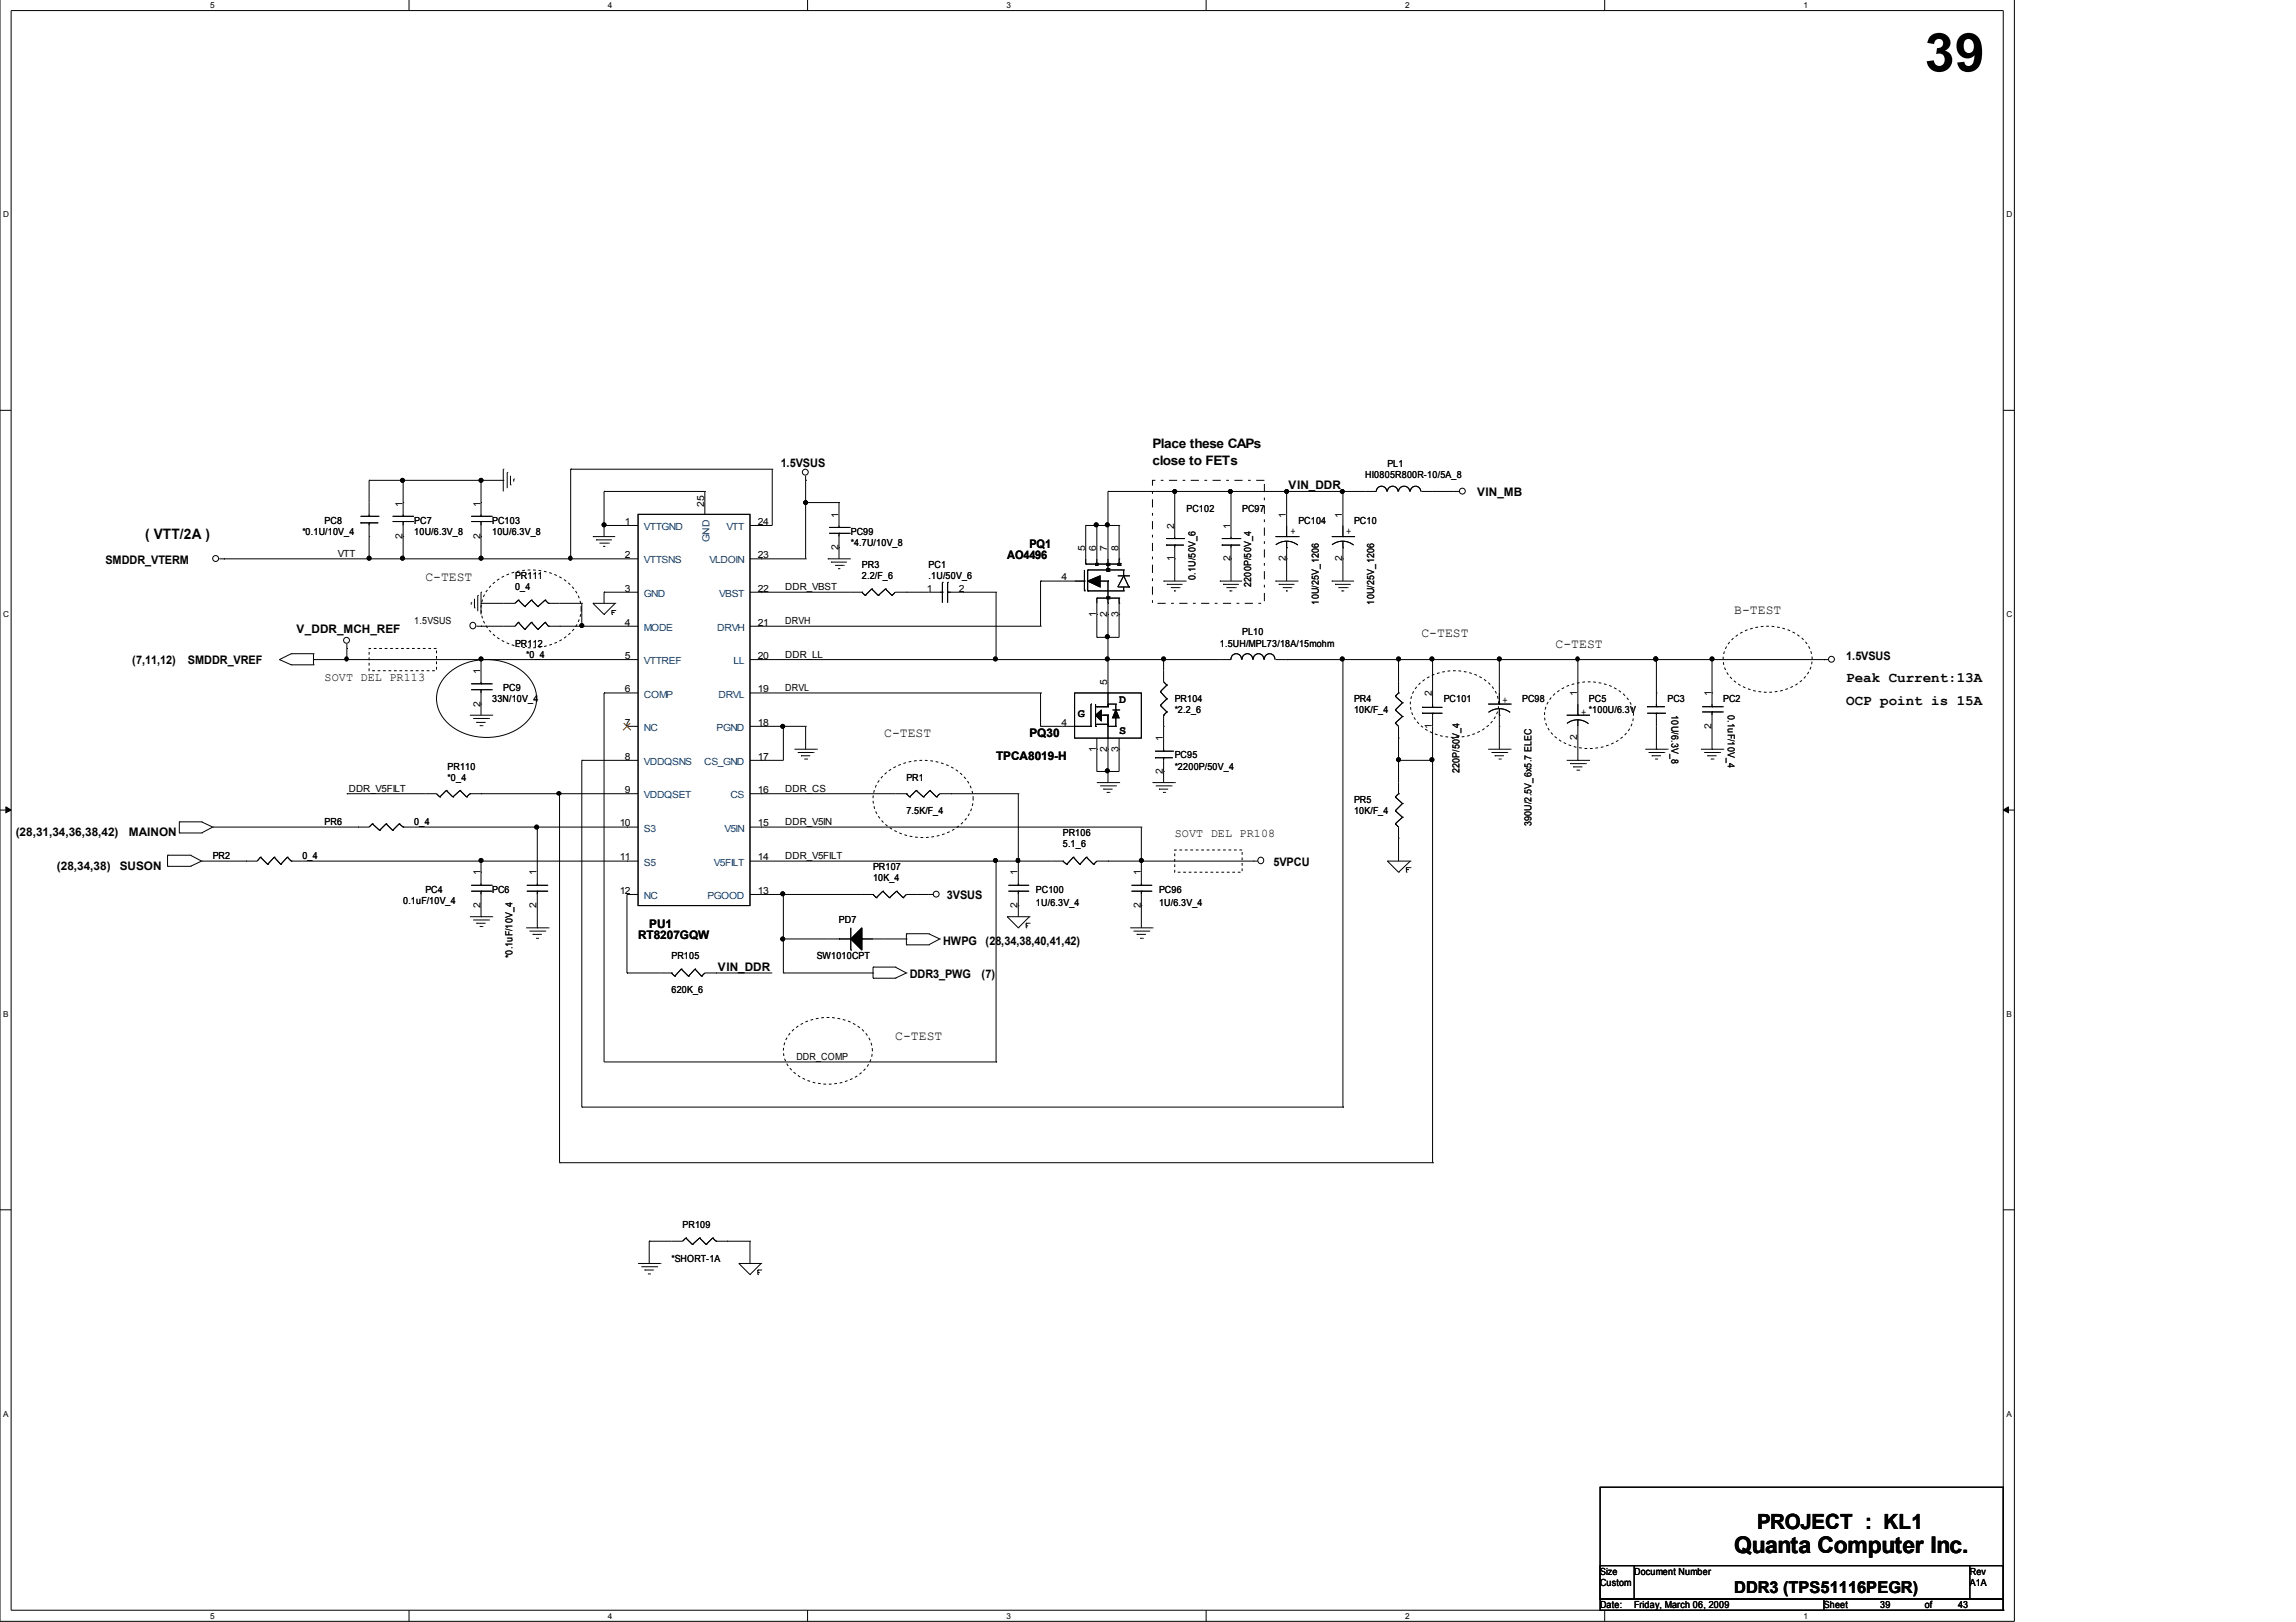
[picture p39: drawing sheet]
<svg xmlns="http://www.w3.org/2000/svg" width="297mm" height="210mm" viewBox="0 0 297 210" stroke-linecap="round" stroke-linejoin="round" font-family="sans-serif">
<defs><g id="words">
<text font-size="6.9" x="249" y="9.2">39</text>
<text font-size="3" x="224.4" y="201">Quanta Computer Inc.</text>
<text font-size="2.7" x="227.3" y="197.9">PROJECT : KL1</text>
<text font-size="2.1" x="224.4" y="206.1">DDR3 (TPS51116PEGR)</text>
<g font-size="1.9">
<text x="18.8" y="69.8">( VTT/2A )</text>
<text x="238.8" y="88.3">Peak Current:13A</text>
<text x="238.8" y="91.2">OCP point is 15A</text>
</g>
<g font-size="1.7">
<text x="149.1" y="58">Place these CAPs</text>
<text x="149.1" y="60.1">close to FETs</text>
<text x="55" y="75.2">C-TEST</text>
<text x="183.9" y="82.5">C-TEST</text>
<text x="201.3" y="83.9">C-TEST</text>
<text x="224.4" y="79.5">B-TEST</text>
<text x="114.4" y="95.4">C-TEST</text>
<text x="115.8" y="134.5">C-TEST</text>
</g>
<g font-size="1.5">
<text x="101" y="60.5">1.5VSUS</text>
<text x="166.7" y="63.3">VIN_DDR</text>
<text x="191.1" y="64.2">VIN_MB</text>
<text x="133.2" y="70.9">PQ1</text>
<text x="13.6" y="73">SMDDR_VTERM</text>
<text x="130.3" y="72.3">AO4496</text>
<text x="38.4" y="81.9">V_DDR_MCH_REF</text>
<text x="17.1" y="86">(7,11,12)</text>
<text x="24.3" y="86">SMDDR_VREF</text>
<text x="42" y="88.1">SOVT DEL PR113</text>
<text x="238.8" y="85.4">1.5VSUS</text>
<text x="133.2" y="95.4">PQ30</text>
<text x="139.4" y="92.8">G</text>
<text x="144.8" y="91">D</text>
<text x="144.8" y="94.9">S</text>
<text x="128.9" y="98.4">TPCA8019-H</text>
<text x="2" y="108.2">(28,31,34,36,38,42)</text>
<text x="7.4" y="112.5">(28,34,38)</text>
<text x="15.5" y="112.5">SUSON</text>
<text x="16.7" y="108.2">MAINON</text>
<text x="152" y="108.3">SOVT DEL PR108</text>
<text x="164.8" y="112.1">5VPCU</text>
<text x="122.5" y="116.3">3VSUS</text>
<text x="82.5" y="121.5">RT8207GQW</text>
<text x="84" y="120.1">PU1</text>
<text x="92.9" y="125.7">VIN_DDR</text>
<text x="122" y="122.3">HWPG</text>
<text x="127.5" y="122.3">(28,34,38,40,41,42)</text>
<text x="117.7" y="126.6">DDR3_PWG</text>
<text x="127" y="126.6">(7)</text>
</g>
<g font-size="1.3">
<text x="52.1" y="65.5" transform="rotate(-90 52.1 65.5)">1</text>
<text x="62.1" y="65.5" transform="rotate(-90 62.1 65.5)">1</text>
<text x="91.1" y="65.5" transform="rotate(-90 91.1 65.5)">25</text>
<text x="176.6" y="61.9">HI0805R800R-10/5A_8</text>
<text x="179.5" y="60.5">PL1</text>
<text x="39.1" y="69.2">*0.1U/10V_4</text>
<text x="42" y="67.7">PC8</text>
<text x="52.1" y="69.8" transform="rotate(-90 52.1 69.8)">2</text>
<text x="53.6" y="67.7">PC7</text>
<text x="53.6" y="69.2">10U/6.3V_8</text>
<text x="62.1" y="69.8" transform="rotate(-90 62.1 69.8)">2</text>
<text x="63.7" y="67.7">PC103</text>
<text x="63.7" y="69.2">10U/6.3V_8</text>
<text x="80.9" y="67.9">1</text>
<text x="98" y="67.9">24</text>
<text x="108.5" y="71.2" transform="rotate(-90 108.5 71.2)">2</text>
<text x="108.5" y="67" transform="rotate(-90 108.5 67)">1</text>
<text x="110.1" y="69.2">PC99</text>
<text x="110.1" y="70.6">*4.7U/10V_8</text>
<text x="140.4" y="71.3" transform="rotate(-90 140.4 71.3)">5</text>
<text x="141.8" y="71.3" transform="rotate(-90 141.8 71.3)">6</text>
<text x="143.3" y="71.3" transform="rotate(-90 143.3 71.3)">7</text>
<text x="144.7" y="71.3" transform="rotate(-90 144.7 71.3)">8</text>
<text x="151.9" y="68.4" transform="rotate(-90 151.9 68.4)">2</text>
<text x="153.5" y="66.2">PC102</text>
<text x="159.2" y="68.4" transform="rotate(-90 159.2 68.4)">1</text>
<text x="160.7" y="66.2">PC97</text>
<text x="166.4" y="67" transform="rotate(-90 166.4 67)">1</text>
<text x="167" y="69.1">+</text>
<text x="168" y="67.7">PC104</text>
<text x="173.7" y="67" transform="rotate(-90 173.7 67)">1</text>
<text x="174.2" y="69.1">+</text>
<text x="175.2" y="67.7">PC10</text>
<text x="43.7" y="72.1">VTT</text>
<text x="66.6" y="74.9">PR111</text>
<text x="66.6" y="76.4">0_4</text>
<text x="80.9" y="72.2">2</text>
<text x="80.9" y="76.6">3</text>
<text x="98" y="76.6">22</text>
<text x="98" y="72.2">23</text>
<text x="101.6" y="76.4">DDR_VBST</text>
<text x="111.5" y="73.5">PR3</text>
<text x="111.5" y="74.9">2.2/F_6</text>
<text x="119.9" y="76.6">1</text>
<text x="120.1" y="73.5">PC1</text>
<text x="120.1" y="74.9">.1U/50V_6</text>
<text x="124" y="76.6">2</text>
<text x="137.3" y="75.1">4</text>
<text x="151.9" y="72.7" transform="rotate(-90 151.9 72.7)">1</text>
<text x="154.7" y="75" transform="rotate(-90 154.7 75)">0.1U/50V_6</text>
<text x="159.2" y="72.7" transform="rotate(-90 159.2 72.7)">2</text>
<text x="161.9" y="76" transform="rotate(-90 161.9 76)">2200P/50V_4</text>
<text x="166.4" y="72.7" transform="rotate(-90 166.4 72.7)">2</text>
<text x="173.7" y="72.7" transform="rotate(-90 173.7 72.7)">2</text>
<text x="53.6" y="80.7">1.5VSUS</text>
<text x="66.6" y="83.7">PR112</text>
<text x="80.9" y="81">4</text>
<text x="98" y="81">21</text>
<text x="101.6" y="80.8">DRVH</text>
<text x="141.8" y="79.9" transform="rotate(-90 141.8 79.9)">1</text>
<text x="143.3" y="79.9" transform="rotate(-90 143.3 79.9)">2</text>
<text x="144.7" y="79.9" transform="rotate(-90 144.7 79.9)">3</text>
<text x="157.8" y="83.7">1.5UH/MPL73/18A/15mohm</text>
<text x="160.7" y="82.2">PL10</text>
<text x="170.6" y="78.2" transform="rotate(-90 170.6 78.2)">10U/25V_1206</text>
<text x="177.8" y="78.2" transform="rotate(-90 177.8 78.2)">10U/25V_1206</text>
<text x="62.1" y="87.2" transform="rotate(-90 62.1 87.2)">1</text>
<text x="65.1" y="89.4">PC9</text>
<text x="68.1" y="85.1">*0_4</text>
<text x="80.9" y="89.6">6</text>
<text x="80.9" y="85.3">5</text>
<text x="98" y="89.6">19</text>
<text x="98" y="85.3">20</text>
<text x="101.6" y="85.1">DDR_LL</text>
<text x="101.6" y="89.4">DRVL</text>
<text x="143.3" y="88.7" transform="rotate(-90 143.3 88.7)">5</text>
<text x="62.1" y="91.5" transform="rotate(-90 62.1 91.5)">2</text>
<text x="63.7" y="90.9">33N/10V_4</text>
<text x="80.9" y="93.9">7</text>
<text x="98" y="93.9">18</text>
<text x="137.3" y="93.9">4</text>
<text x="150.5" y="95.9" transform="rotate(-90 150.5 95.9)">1</text>
<text x="152" y="90.9">PR104</text>
<text x="152" y="92.3">*2.2_6</text>
<text x="175.2" y="90.9">PR4</text>
<text x="175.2" y="92.3">10K/F_4</text>
<text x="185.3" y="94.3" transform="rotate(-90 185.3 94.3)">1</text>
<text x="185.3" y="90.1" transform="rotate(-90 185.3 90.1)">2</text>
<text x="186.8" y="90.9">PC101</text>
<text x="194.4" y="90.9">+</text>
<text x="196.9" y="90.9">PC98</text>
<text x="204" y="95.8" transform="rotate(-90 204 95.8)">2</text>
<text x="204" y="90.1" transform="rotate(-90 204 90.1)">1</text>
<text x="204.6" y="92.6">+ *100U/6.3V</text>
<text x="205.6" y="90.9">PC5</text>
<text x="215.7" y="90.9">PC3</text>
<text x="216.2" y="92.6" transform="rotate(90 216.2 92.6)">10U/6.3V_8</text>
<text x="221.4" y="94.3" transform="rotate(-90 221.4 94.3)">2</text>
<text x="221.4" y="90.1" transform="rotate(-90 221.4 90.1)">1</text>
<text x="222.9" y="90.9">PC2</text>
<text x="223.5" y="92.6" transform="rotate(90 223.5 92.6)">0.1uF/10V_4</text>
<text x="57.9" y="99.6">PR110</text>
<text x="57.9" y="101">*0_4</text>
<text x="80.9" y="98.3">8</text>
<text x="98" y="98.3">17</text>
<text x="117.3" y="101">PR1</text>
<text x="141.8" y="97.3" transform="rotate(-90 141.8 97.3)">1</text>
<text x="143.3" y="97.3" transform="rotate(-90 143.3 97.3)">2</text>
<text x="144.7" y="97.3" transform="rotate(-90 144.7 97.3)">3</text>
<text x="150.5" y="100.2" transform="rotate(-90 150.5 100.2)">2</text>
<text x="152" y="98.1">PC95</text>
<text x="152" y="99.6">*2200P/50V_4</text>
<text x="188.8" y="100.1" transform="rotate(-90 188.8 100.1)">220P/50V_4</text>
<text x="42" y="106.8">PR6</text>
<text x="45.1" y="102.5">DDR_V5FILT</text>
<text x="53.6" y="106.8">0_4</text>
<text x="80.2" y="106.9">10</text>
<text x="80.9" y="102.6">9</text>
<text x="98" y="106.9">15</text>
<text x="98" y="102.6">16</text>
<text x="101.6" y="106.8">DDR_V5IN</text>
<text x="101.6" y="102.5">DDR_CS</text>
<text x="117.3" y="105.3">7.5K/F_4</text>
<text x="175.2" y="103.9">PR5</text>
<text x="175.2" y="105.3">10K/F_4</text>
<text x="198.1" y="106.9" transform="rotate(-90 198.1 106.9)">390U/2.5V_6x5.7 ELEC</text>
<text x="27.5" y="111.2">PR2</text>
<text x="39.1" y="111.2">0_4</text>
<text x="62.1" y="113.3" transform="rotate(-90 62.1 113.3)">1</text>
<text x="69.4" y="113.3" transform="rotate(-90 69.4 113.3)">1</text>
<text x="80.2" y="111.4">11</text>
<text x="98" y="111.4">14</text>
<text x="101.6" y="111.2">DDR_V5FILT</text>
<text x="112.9" y="112.6">PR107</text>
<text x="131.7" y="113.3" transform="rotate(-90 131.7 113.3)">1</text>
<text x="137.5" y="108.2">PR106</text>
<text x="137.5" y="109.7">5.1_6</text>
<text x="147.6" y="113.3" transform="rotate(-90 147.6 113.3)">1</text>
<text x="52.2" y="116.9">0.1uF/10V_4</text>
<text x="55" y="115.5">PC4</text>
<text x="62.1" y="117.5" transform="rotate(-90 62.1 117.5)">2</text>
<text x="63.7" y="115.5">PC6</text>
<text x="69.4" y="117.5" transform="rotate(-90 69.4 117.5)">2</text>
<text x="80.2" y="115.7">12</text>
<text x="98" y="115.7">13</text>
<text x="108.5" y="119.4">PD7</text>
<text x="112.9" y="114.1">10K_4</text>
<text x="131.7" y="117.5" transform="rotate(-90 131.7 117.5)">2</text>
<text x="134" y="115.5">PC100</text>
<text x="134" y="117.2">1U/6.3V_4</text>
<text x="147.6" y="117.5" transform="rotate(-90 147.6 117.5)">2</text>
<text x="149.9" y="115.5">PC96</text>
<text x="149.9" y="117.2">1U/6.3V_4</text>
<text x="66.3" y="124" transform="rotate(-90 66.3 124)">*0.1uF/10V_4</text>
<text x="86.9" y="124.1">PR105</text>
<text x="105.7" y="124.1">SW1010CPT</text>
<text x="86.9" y="128.5">620K_6</text>
<text x="103" y="137.2">DDR_COMP</text>
<text x="88.3" y="158.9">PR109</text>
<text x="86.9" y="163.3">*SHORT-1A</text>
<text x="207" y="203.8">Size</text>
<text x="211.4" y="203.8">Document Number</text>
<text x="254.8" y="203.8">Rev</text>
<text x="207" y="208.1">Date:</text>
<text x="207" y="205.2">Custom</text>
<text x="211.4" y="208.1">Friday, March 06, 2009</text>
<text x="236" y="208.1">Sheet</text>
<text x="243.2" y="208.1">39</text>
<text x="249" y="208.1">of</text>
<text x="253.3" y="208.1">43</text>
<text x="254.8" y="205.2">A1A</text>
</g>
<g font-size="1.3" fill="#004080">
<text x="83.3" y="68.6">VTTGND</text>
<text x="91.8" y="70.2" transform="rotate(-90 91.8 70.2)">GND</text>
<text x="94" y="68.6">VTT</text>
<text x="83.3" y="72.9">VTTSNS</text>
<text x="83.3" y="77.2">GND</text>
<text x="91.8" y="72.9">VLDOIN</text>
<text x="93" y="77.2">VBST</text>
<text x="83.3" y="81.6">MODE</text>
<text x="92.8" y="81.6">DRVH</text>
<text x="83.3" y="86">VTTREF</text>
<text x="94.9" y="86">LL</text>
<text x="83.3" y="90.3">COMP</text>
<text x="83.3" y="94.6">NC</text>
<text x="92.7" y="94.6">PGND</text>
<text x="93" y="90.3">DRVL</text>
<text x="83.3" y="99">VDDQSNS</text>
<text x="91.1" y="99">CS_GND</text>
<text x="83.3" y="107.6">S3</text>
<text x="83.3" y="103.3">VDDQSET</text>
<text x="93.7" y="107.6">V5IN</text>
<text x="94.5" y="103.3">CS</text>
<text x="83.3" y="112">S5</text>
<text x="92.4" y="112">V5FILT</text>
<text x="83.3" y="116.3">NC</text>
<text x="91.5" y="116.3">PGOOD</text>
</g>
<g font-size="1.1">
<text x="27.2" y="1">5</text>
<text x="78.7" y="1">4</text>
<text x="130.2" y="1">3</text>
<text x="181.8" y="1">2</text>
<text x="233.3" y="1">1</text>
<text x=".4" y="28.1">D</text>
<text x="259.6" y="28.1">D</text>
<text x=".4" y="79.9">C</text>
<text x="259.6" y="79.9">C</text>
<text x=".4" y="131.6">B</text>
<text x="259.6" y="131.6">B</text>
<text x=".4" y="183.3">A</text>
<text x="259.6" y="183.3">A</text>
<text x="27.2" y="209.5">5</text>
<text x="78.7" y="209.5">4</text>
<text x="130.2" y="209.5">3</text>
<text x="181.8" y="209.5">2</text>
<text x="233.3" y="209.5">1</text>
</g>
</g></defs>
<path d="M0 -.1v209.9h260.6v-209.9M1.4 1.4h257.8v207h-257.8z" fill="none" stroke="#000" stroke-width=".13"/>
<g fill="#fff">
<path d="M27.2 .1h.4v1.1h-.4z"/>
<path d="M27.2 208.5h.4v1.1h-.4z"/>
</g>
<path d="M52.9 -.1v1.5M52.9 208.4v1.4" fill="none" stroke="#000" stroke-width=".13"/>
<g fill="#fff">
<path d="M78.7 .1h.4v1.1h-.4z"/>
<path d="M78.7 208.5h.4v1.1h-.4z"/>
</g>
<path d="M104.5 -.1v1.5M104.5 208.4v1.4" fill="none" stroke="#000" stroke-width=".13"/>
<g fill="#fff">
<path d="M130.2 .1h.4v1.1h-.4z"/>
<path d="M130.2 208.5h.4v1.1h-.4z"/>
</g>
<path d="M156 -.1v1.5M156 208.4v1.4" fill="none" stroke="#000" stroke-width=".13"/>
<g fill="#fff">
<path d="M181.8 .1h.4v1.1h-.4z"/>
<path d="M181.8 208.5h.4v1.1h-.4z"/>
</g>
<path d="M207.6 -.1v1.5M207.6 208.4v1.4" fill="none" stroke="#000" stroke-width=".13"/>
<g fill="#fff">
<path d="M233.3 .1h.5v1.1h-.5z"/>
<path d="M233.3 208.5h.5v1.1h-.5z"/>
<path d="M.4 27.2h.5v1.1h-.5z"/>
<path d="M259.6 27.2h.5v1.1h-.5z"/>
<path d="M.4 78.9h.5v1.1h-.5z"/>
<path d="M259.6 78.9h.5v1.1h-.5z"/>
</g>
<path d="M0 53.1h1.4M259.2 53.1h1.4" fill="none" stroke="#000" stroke-width=".13"/>
<g fill="#fff">
<path d="M.4 130.7h.5v1.1h-.5z"/>
<path d="M259.6 130.7h.5v1.1h-.5z"/>
</g>
<path d="M0 104.8h1.4M259.2 104.8h1.4" fill="none" stroke="#000" stroke-width=".13"/>
<path d="M.8 104.4l.6 .4-.6 .4zM259.2 104.8l.6-.4v.8z" fill="#000" stroke="#000" stroke-width=".13"/>
<g fill="#fff">
<path d="M.4 182.4h.6v1.1h-.6z"/>
<path d="M259.6 182.4h.6v1.1h-.6z"/>
</g>
<g fill="none" stroke="#000" stroke-width=".13">
<path d="M28.4 72.3h54.1M29 72.3h.1M46.7 67.7h.1M46.7 66.8h2.2M46.7 67.7h2.2M47.8 69.4h.1M47.8 72.3h.1M47.8 62.2h.1M47.8 66.8h.1M47.8 67.7h.1M47.8 62.2v4.6M47.8 67.7v4.6"/>
<path d="M47.8 62.2h17.3M48.9 66.8h.1M50.8 67.5h2.6M50.8 66.8h2.6M52.2 69.4h.1M52.2 72.3h.1M52.2 62.2h.1M52.2 65h.1M52.2 66.8h.1M52.2 67.5h.1M52.2 62.2v4.6M52.2 67.5v4.8"/>
<path d="M53.4 67.5h.1M53.4 66.8h.1M61 78h.1M61 78v.2M61 67.5h2.6M61 66.8h2.6M61.4 78.7h.1M61.4 77.5v1.2M61.8 77.1h.1M61.8 77.1v2M62.2 72.3h.1M62.2 69.4h.1"/>
<path d="M62.2 62.2h.1M62.2 65h.1M62.2 78.1h.1M62.2 76.6h.1M62.2 66.8h.1M62.2 67.5h.1M62.2 62.2v4.6M62.2 67.5v4.8M62.2 76.6v2.9M63.6 67.5h.1M63.6 66.8h.1M65.1 62.2h.1"/>
<path d="M65.1 60.7h.1M65.1 60.7v2.9M65.6 61.1h.1M65.6 61.1v2.1M66 62.8h.1M66 61.6v1.2M66.5 62h.1M66.5 62v.3M67.1 77.7h.1M67.1 77.7l-.5 .4h-4.4M67.1 77.7l.8 .8M67.9 78.5h.1"/>
<path d="M68.7 77.7h.1M68.7 77.7l-.8 .8M68.7 77.7l.9 .8M69.6 78.5h.1M70.5 77.7h.1M70.5 77.7l-.9 .8M70.5 77.7l.5 .4M71 78.1h.1M71 78.1h4.3M73.8 72.3h.1M73.8 60.7h.1M73.8 60.7h26.1"/>
<path d="M73.8 60.7v11.6M75.3 78.1h.1M75.3 78.1v2.9M76.7 69.4h.1M76.7 78.1h.1M76.7 78.1h2.9M76.7 69.4h2.9M76.7 78.1l1.4 1.4M77.1 69.9h.1M77.1 69.9h2.1M77.6 70.3h1.1M78.1 70.7h.1"/>
<path d="M78.1 70.7h.2M78.1 68h.1M78.1 76.6h.1M78.1 63.6h.1M78.1 79.5h.1M78.1 63.6h13.1M78.1 76.6h4.4M78.1 68h4.4M78.1 63.6v5.8M78.1 76.6v1.5M78.7 70.3h.1M79.2 79h.1"/>
<path d="M79.2 79.5h.1M79.2 79.3h.1M79.2 79h.4M79.2 79v.5M79.2 79.3h.3M79.6 78.1h.1M79.6 79h.1M79.6 78.1l-1.5 1.4M82.5 66.6h14.5v50.6h-14.5zM91.2 63.6h.1M91.2 63.6v3M97 76.6h14.5"/>
<path d="M97 72.3h7.2M98.5 72.3h.1M98.5 76.6h.1M98.5 68h.1M99.9 60.7h.1M99.9 60.7v7.3h-2.9M104.2 72.3h.1M104.2 62.2h.1M104.2 65h.1M104.2 61.6v10.7M104.2 65h4.3M107.1 72.3h.1"/>
<path d="M107.1 72.3h3M107.3 69h2.6M107.3 68.3h2.6M107.5 72.7h.1M107.5 72.7h2.1M108 73.2h1.1M108.5 73.6h.1M108.5 73.6h.2M108.5 65h.1M108.5 70.9h.1M108.5 68.3h.1M108.5 69h.1"/>
<path d="M108.5 65v3.3M108.5 69v3.3M109.1 73.2h.1M109.9 69h.1M109.9 68.3h.1M111.5 76.6h.1M111.5 76.6l.4 .5M111.9 77.1h.1M112.8 76.2h.1M112.8 76.2l.8 .9M112.8 76.2l-.9 .9M113.6 77.1h.1"/>
<path d="M114.6 76.2h.1M114.6 76.2l.8 .9M114.6 76.2l-1 .9M115.4 77.1h.1M117.3 76.6h.1M121.9 76.6h.1M121.9 75.4h.1M121.9 76.6h-6.1l-.4 .5M121.9 75.4v2.6M122.6 75.4h.1M122.6 76.6h.1M122.6 76.6h6.3"/>
<path d="M122.6 75.4v2.6M124.5 76.6h.1M128.9 76.6h.1M128.9 76.6v8.8M134.6 75.2h.1M134.6 75.2h5.7M134.6 75.2v5.8M140.3 75.2h.1M140.3 76.4h.1M140.3 76.5h.1M140.3 73.8v2.7M140.5 68h.1"/>
<path d="M140.5 73h.1M140.5 68h4.3M140.5 68v5M140.5 73h4.3M140.7 73.8h.1M140.7 76.5h.1M140.7 76.5h4.7M140.7 73.8v2.7M140.7 73.8h4.7M141.7 72.9h.1M141.7 73.2h.1M141.7 73.2h.3"/>
<path d="M141.7 72.9h.3M141.7 72.9v.3M141.9 79.5h.1M141.9 68h.1M141.9 73h.1M141.9 77.4h.1M141.9 68v5M141.9 77.4v5.1M141.9 77.4h2.9M142 73h.1M142 72.9h.1M142 73.2h.1"/>
<path d="M142 72.9v.3M142.3 75.2h1M143.2 72.9h.1M143.2 73.2h.1M143.2 73.6h.1M143.2 73.9h.1M143.2 77.2h.1M143.2 77.5h.1M143.2 73.2h.3M143.2 73.6h.3M143.2 72.9h.3M143.2 72.9v.3"/>
<path d="M143.2 73.6v.3M143.2 77.2v.3M143.2 73.9h.3M143.2 77.2h.3M143.2 77.5h.3M143.3 63.6h.1M143.3 68h.1M143.3 79.5h.1M143.3 73h.1M143.3 73.2h.1M143.3 75.2h.1M143.3 73.8h.1"/>
<path d="M143.3 73.9h.1M143.3 77.2h.1M143.3 77.4h.1M143.3 78.1h.1M143.3 63.6h34.8a.68 .68 0 0 1 .6-.7 .68 .68 0 0 1 .7 .7M143.3 63.6v10.2M143.3 75.2v16.3M143.5 73.2h.1M143.5 72.9h.1M143.5 73.9h.1M143.5 73.6h.1M143.5 77.5h.1"/>
<path d="M143.5 77.2h.1M143.5 72.9v.3M143.5 73.6v.3M143.5 77.2v.3M144.6 73.2h.1M144.6 72.9h.1M144.6 76h.1M144.6 73.2h.3M144.6 72.9h.3M144.6 72.9v.3M144.6 74.5h1.4M144.8 79.5h.1"/>
<path d="M144.8 68h.1M144.8 72.9h.1M144.8 77.4h.1M144.8 78.1h.1M144.8 73h.1M144.8 72.3h.1M144.8 77.4v5.1h-2.9M144.8 68v5M144.8 76h1.2M144.9 72.9h.1M144.9 73h.1M144.9 73.2h.1"/>
<path d="M144.9 72.9v.3M145.4 73.8h.1M145.4 74.5h.1M145.4 76.5h.1M145.4 73.8v.7M145.4 76v.5M145.4 74.5l-.8 1.5M145.4 74.5l.6 1.5M146 74.5h.1M146 76h.1M150.5 75.2h.1M150.5 75.2h3"/>
<path d="M150.9 70.5h.1M150.9 70.5h2.3M150.9 69.7h2.3M151 75.6h.1M151 75.6h2M151.5 76h1.1M151.9 76.5h.1M151.9 76.5h.2M152 72.3h.1M152 63.6h.1M152 70.5h.1M152 69.7h.1"/>
<path d="M152 63.6v6.1M152 70.5v4.7M152.6 76h.1M153.2 69.7h.1M157.8 75.2h.1M157.8 75.2h2.9M158.1 70.5h.1M158.1 70.5h2.3M158.1 69.7h2.3M158.2 75.6h.1M158.2 75.6h2.1M158.7 76h1.2"/>
<path d="M159.1 76.5h.1M159.1 76.5h.3M159.3 63.6h.1M159.3 72.3h.1M159.3 69.7h.1M159.3 70.5h.1M159.3 63.6v6.1M159.3 70.5v4.7M159.9 76h.1M160.4 69.7h.1M165 75.2h.1M165 75.2h3"/>
<path d="M165 69.4h3M165.4 75.6h.1M165.4 75.6h2.1M165.9 76h1.1M166.4 76.5h.1M166.4 76.5h.2M166.5 63.6h.1M166.5 72.3h.1M166.5 70.9h.1M166.5 69.4h.1M166.5 70a2.31 2.31 0 0 1 1.4 .5M166.5 70a2.31 2.31 0 0 0-1.4 .5"/>
<path d="M166.5 63.6v5.8M166.5 70v5.2M167 76h.1M168 69.4h.1M172.3 75.2h.1M172.3 75.2h2.9M172.3 69.4h2.9M172.7 75.6h.1M172.7 75.6h2.1M173.1 76h1.2M173.6 76.5h.1M173.6 76.5h.3"/>
<path d="M173.7 63.6h.1M173.7 72.3h.1M173.7 70.9h.1M173.7 69.4h.1M173.7 70a2.25 2.25 0 0 1 1.4 .5M173.7 70a2.24 2.24 0 0 0-1.4 .5M173.7 63.6v5.8M173.7 70v5.2M174.3 76h.1M175.2 69.4h.1M179.5 63.6a.68 .68 0 0 1 .7-.7 .68 .68 0 0 1 .6 .7M180.9 63.6a.72 .72 0 0 1 .8-.7 .72 .72 0 0 1 .7 .7"/>
<path d="M182.5 63.6a.68 .68 0 0 1 .6-.7 .68 .68 0 0 1 .7 .7M183.9 63.6h4.9M185.3 63.6h.1M188.2 63.6h.1M36.2 85.4h.1M36.2 85.4l1.5 .6M37.7 86h.1M37.7 84.6h.1M37.7 86h2.9M37.7 84.6l-1.5 .8M37.7 84.6h2.9M40.6 85.4h.1"/>
<path d="M40.6 84.6h.1M40.6 86h.1M40.6 85.4h41.9M40.6 84.6v1.4M44.9 83.9h.1M44.9 85.4h.1M44.9 83.3v2.1M57.7 87.4a7.7 7.7 0 0 1 10.5 0 4.2 4.2 0 0 1-.7 6.6 7.7 7.7 0 0 1-9.8-.6 4.2 4.2 0 0 1 0-6zM60.8 92.6h2.9M61 89.3h2.6M61 88.5h2.6M61.2 93h2"/>
<path d="M61.6 93.5h.1M61.6 93.5h1.2M62.1 93.9h.3M62.2 85.4h.1M62.2 91.1h.1M62.2 81h.1M62.2 88.5h.1M62.2 89.3h.1M62.2 85.4v3.1M62.2 89.3v3.3M62.4 93.9h.1M63.2 93h.1"/>
<path d="M63.6 89.3h.1M63.6 88.5h.1M63.7 92.6h.1M67.1 80.5h.1M67.1 80.5l-.5 .5h-5M67.1 80.5l.8 1M67.9 81.5h.1M68.7 80.5h.1M68.7 80.5l-.8 1M68.7 80.5l.9 1M69.6 81.5h.1M70.5 80.5h.1"/>
<path d="M70.5 80.5l-.9 1M70.5 80.5l.5 .5M71 81h.1M71 81h11.5M72.4 81h.1M75.3 98.4h.1M75.3 81h.1M75.3 98.4h7.2M75.3 98.4v44.9M78.1 89.7h.1M78.1 89.7v47.7h50.8M78.1 89.7h4.4"/>
<path d="M81.1 94h1.4M97 94h7.2M97 89.7h37.6M97 81h37.6M98.5 98.4h.1M98.5 94h.1M98.5 85.4h.1M101.3 94h.1M101.3 94v4.4h-4.3M102.8 97h2.9M103.2 97.4h2M103.6 97.8h.1"/>
<path d="M103.6 97.8h1.2M104.1 98.2h.3M104.2 94h.1M104.2 94v3M104.4 98.2h.1M105.2 97.4h.1M105.7 97h.1M128.9 85.4h.1M134.6 81h.1M134.6 89.7h.1M134.6 94h.1M134.6 94h6.5"/>
<path d="M134.6 89.7v4.3M139 89.7h8.7v5.8h-8.7zM141.1 94h.1M141.1 91.1h.1M141.1 91.1v2.9M141.7 94h.1M141.7 91.5h.1M141.7 91.1v2.9M141.7 91.5h1.6M141.7 93.7h1.6M141.9 97h.1M141.9 99.8h.1"/>
<path d="M141.9 82.5h.1M141.9 91.5h.1M141.9 95.5v4.3M142.5 92.6h.8M143.2 93.7h.1M143.3 85.4h.1M143.3 82.5h.1M143.3 97h.1M143.3 99.8h.1M143.3 91.5h.1M143.3 92.6h.1M143.3 94h.1"/>
<path d="M143.3 93.7h.1M143.3 89.7h.1M143.3 95.5h.1M143.3 94h1.1M143.3 92.6v8.7M143.3 91.1h1.1M143.9 91.9h.9M144.4 91.1h.1M144.4 91.9h.1M144.4 94h.1M144.4 91.1v.8M144.4 92.9v1.1"/>
<path d="M144.8 97h.1M144.8 91.9h.1M144.8 95.5v4.3h-2.9M149.4 98.1h.1M149.4 98.1h2.3M149.4 97.2h2.3M150.1 89.5h.1M150.1 91.3h.1M150.1 89.5l.9 .9M150.1 91.3l.9 .8M150.5 85.4h.1M150.5 94h.1"/>
<path d="M150.5 99.8h.1M150.5 97.2h.1M150.5 98.1h.1M150.5 92.6h.1M150.5 85.4v2.8l.5 .5M150.5 92.6v4.6M150.5 98.1v3.2M151 88.7h.1M151 90.4h.1M151 92.1h.1M151 88.7l-.9 .8M151 90.4l-.9 .9"/>
<path d="M151 92.1l-.5 .5M151.7 97.2h.1M160.6 85.3a.68 .68 0 0 0-.7-.7 .68 .68 0 0 0-.6 .8h-62.3M162 85.3a.68 .68 0 0 0-.6-.7 .68 .68 0 0 0-.7 .8M163.5 85.3a.68 .68 0 0 0-.7-.7 .68 .68 0 0 0-.7 .8M164.9 85.3a.68 .68 0 0 0-.7-.7 .68 .68 0 0 0-.6 .8M165 85.4h71.6M166.5 85.4h.1M173.7 85.4h.1M173.7 85.4v57.9M180.5 93.6h.1M180.5 91.9h.1"/>
<path d="M180.5 90.1h.1M180.5 93.6l.4 .4v8.7M180.5 91.9l.9 .8M180.5 90.1l.9 .8M180.9 85.4h.1M180.9 98.4h.1M180.9 95.5h.1M180.9 89.7h.1M180.9 98.4h4.4M180.9 85.4v4.3M180.9 89.7l-.4 .4M181.4 92.7h.1"/>
<path d="M181.4 90.9h.1M181.4 92.7l-.9 .9M181.4 90.9l-.9 1M184 91.5h.1M184 92.3h.1M184 91.5h2.6M184 92.3h2.6M185.3 85.4h.1M185.3 98.4h.1M185.3 92.3h.1M185.3 91.5h.1M185.3 85.4v6.1"/>
<path d="M185.3 92.3v58.2M192.5 97h2.9M192.5 91.1h2.9M193 97.4h2M193.4 97.8h.1M193.4 97.8h1.2M193.9 98.2h.2M194 94h.1M194 85.4h.1M194 92.6h.1M194 91.1h.1M194 91.7a2.29 2.29 0 0 1 1.4 .5"/>
<path d="M194 91.7a2.29 2.29 0 0 0-1.4 .5M194 85.4v5.7M194 91.7v5.3M194.1 98.2h.1M195 97.4h.1M195.4 97h.1M195.4 91.1h.1M202.7 98.4h2.9M202.7 92.6h2.9M203.1 98.8h2M203.5 99.2h.1M203.5 99.2h1.2"/>
<path d="M204 99.7h.3M204.1 85.4h.1M204.1 98.4h.1M204.1 92.6h.1M204.1 93.1a2.24 2.24 0 0 1 1.4 .6M204.1 93.1a2.19 2.19 0 0 0-1.4 .5M204.1 93.1h.1M204.1 85.4v7.2M204.1 93.1v5.3M204.3 99.7h.1M205.1 98.8h.1M205.6 98.4h.1"/>
<path d="M205.6 92.6h.1M212.9 97h2.8M213.1 91.5h.1M213.1 92.3h2.3M213.1 91.5h2.3M213.3 97.4h2M213.7 97.8h.1M213.7 97.8h1.2M214.1 98.2h.3M214.3 89.7h.1M214.3 97h.1M214.3 85.4h.1"/>
<path d="M214.3 92.3h.1M214.3 91.5h.1M214.3 85.4v6.1M214.3 92.3v4.7M214.4 98.2h.1M215.3 97.4h.1M215.4 92.3h.1M215.7 97h.1M220 97h2.9M220.2 91.5h2.6M220.2 92.1h2.6M220.5 97.4h2"/>
<path d="M220.9 97.8h.1M220.9 97.8h1.2M221.3 98.2h.4M221.5 85.4h.1M221.5 89.7h.1M221.5 97h.1M221.5 91.5h.1M221.5 92.1h.1M221.5 85.4v6.1M221.5 92.1v4.9M221.7 98.2h.1M222.5 97.4h.1"/>
<path d="M222.8 92.1h.1M222.8 91.5h.1M222.9 97h.1M236 85.4h.1M21.7 112.1h.1M21.7 110.7h.1M21.7 112.1h2.9M21.7 110.7v1.4M21.7 110.7h2.9M23.2 107.8h.1M23.2 106.4h.1M23.2 107.8h2.9"/>
<path d="M23.2 106.4v1.4M23.2 106.4h2.9M24.6 112.1h.1M24.6 110.7h.1M24.6 110.7l1.5 .7M26.1 111.4h.1M26.1 107.8h.1M26.1 106.4h.1M26.1 111.4l-1.5 .7M26.1 106.4l1.4 .6M27.5 107h.1M27.5 107l-1.4 .8"/>
<path d="M31.8 111.4h.1M33.7 110.9h.1M33.7 110.9l-.4 .5h-7.2M33.7 110.9l.9 1M34.6 111.9h.1M35.5 110.9h.1M35.5 110.9l-.9 1M35.5 110.9l.8 1M36.3 111.9h.1M37.2 110.9h.1M37.2 110.9l-.9 1M37.2 110.9l.5 .5"/>
<path d="M37.7 111.4h.1M37.7 111.4h44.8M44.9 102.7h.1M44.9 102.7h11.6l.4 .4M46.3 107h.1M48.2 106.6h.1M48.2 106.6l-.4 .4h-20.3M48.2 106.6l.9 .9M49.1 107.5h.1M50 106.6h.1M50 106.6l-.9 .9M50 106.6l.8 .9"/>
<path d="M50.8 107.5h.1M51.6 106.6h.1M51.6 106.6l-.8 .9M51.6 106.6l.6 .4M52.2 107h.1M52.2 107h30.3M56.9 103.1h.1M57.7 102.3h.1M57.7 102.3l-.8 .8M57.7 102.3l.9 .8M58.6 103.1h.1M59.5 102.3h.1"/>
<path d="M59.5 102.3l-.9 .8M59.5 102.3l.9 .8M60.4 103.1h.1M60.8 102.7h.1M60.8 102.7h21.7M60.8 118.6h2.9M60.8 102.7l-.4 .4M61 115.3h2.6M61 114.6h2.6M61.2 119.1h2M61.6 119.5h.1M61.6 119.5h1.2"/>
<path d="M62.1 119.9h.3M62.2 112.9h.1M62.2 118.6h.1M62.2 102.7h.1M62.2 111.4h.1M62.2 114.6h.1M62.2 115.3h.1M62.2 111.4v3.2M62.2 115.3v3.3M62.4 119.9h.1M63.2 119.1h.1M63.6 115.3h.1"/>
<path d="M63.6 114.6h.1M63.7 118.6h.1M68.2 115.3h2.6M68.2 114.6h2.6M69.5 107h.1M69.5 114.6h.1M69.5 115.3h.1M69.5 107v7.6M69.5 115.3v4.8M70.8 115.3h.1M70.8 114.6h.1M72.4 102.7h.1"/>
<path d="M72.4 102.7v47.8M81.1 111.4h.1M81.1 107h.1M82.5 115.8h-1.4v10.1M97 102.7h20.3M97 115.8h15.9M97 107h50.7M97 111.4h40.5M98.5 107h.1M98.5 102.7h.1M101.3 115.8h.1M101.3 115.8v10.1"/>
<path d="M111.5 115.8h.1M112.9 115.8h.1M112.9 115.8l.5 .4M113.4 116.2h.1M114.2 115.3h.1M114.2 115.3l.9 .9M114.2 115.3l-.8 .9M115.1 116.2h.1M116 115.3h.1M116 115.3l.8 .9M116 115.3l-.9 .9M116.8 116.2h.1"/>
<path d="M117.3 102.7h.1M117.3 102.7l.4 .4M117.7 103.1h.1M118.5 102.3h.1M118.5 102.3l1 .8M118.5 102.3l-.8 .8M118.7 115.8h.1M119.5 103.1h.1M120.1 115.8h.1M120.3 102.3h.1M120.3 102.3l.9 .8M120.3 102.3l-.8 .8"/>
<path d="M120.7 115.8h-3.4l-.5 .4M121.2 103.1h.1M123 102.7h.1M128.9 111.4h.1M128.9 111.4v26M130.3 118.6h.1M130.3 118.6h2.9M130.3 118.6l1.4 1.5M130.5 115.3h2.5M130.5 114.6h2.5M131.7 111.4h.1M131.7 102.7h.1"/>
<path d="M131.7 117.2h.1M131.7 114.6h.1M131.7 115.3h.1M131.7 102.7v11.9M131.7 115.3v3.3M131.7 102.7h-10.1l-.4 .4M132.8 119.5h.1M132.8 119.8h.1M132.8 119.5h.4M132.8 119.5v.6M132.8 119.8h.2M133 115.3h.1"/>
<path d="M133 114.6h.1M133.2 118.6h.1M133.2 119.5h.1M133.2 118.6l-1.5 1.5M137.5 111.4h.1M137.5 111.4l.5 .5M138 111.9h.1M138.9 110.9h.1M138.9 110.9l.8 1M138.9 110.9l-.9 1M139.7 111.9h.1M140.5 110.9h.1"/>
<path d="M140.5 110.9l1 1M140.5 110.9l-.8 1M141.5 111.9h.1M141.9 101.3h2.9M142.3 101.7h2.1M142.7 102.1h.1M142.7 102.1h1.2M143.2 102.5h.3M143.3 111.4h.1M143.5 102.5h.1M144.4 101.7h.1M144.8 101.3h.1"/>
<path d="M146.4 115.3h2.5M146.4 114.6h2.5M147.7 107h.1M147.7 111.4h.1M147.7 117.2h.1M147.7 114.6h.1M147.7 115.3h.1M147.7 107v7.6M147.7 115.3v4.8M148.9 115.3h.1M148.9 114.6h.1M149.1 101.3h2.9"/>
<path d="M149.5 101.7h2.1M149.9 102.1h.1M149.9 102.1h1.2M150.5 102.5h.2M150.7 102.5h.1M151.6 101.7h.1M152 101.3h.1M162.1 111.4h.1M162.7 111.4h-20.8l-.4 .5M179.5 111.4h.1M179.5 111.4h3M179.5 111.4l1.4 1.5"/>
<path d="M180.5 106.6h.1M180.5 104.9h.1M180.5 103.1h.1M180.5 106.6l.4 .4v4.4M180.5 104.9l.9 .9M180.5 103.1l.9 .9M180.9 108.5h.1M180.9 112.9h.1M180.9 102.7h.1M180.9 102.7l-.4 .4M181.4 105.8h.1M181.4 104h.1"/>
<path d="M181.4 105.8l-.9 .8M181.4 104l-.9 .9M181.9 112.3h.1M181.9 112.9h.1M181.9 112.5h.1M181.9 112.3h.6M181.9 112.3v.6M181.9 112.5h.4M182.5 111.4h.1M182.5 112.3h.1M182.5 111.4l-1.6 1.5M68.1 120.1h2.9"/>
<path d="M68.5 120.5h2M68.9 120.9h.1M68.9 120.9h1.2M69.3 121.4h.3M69.5 120.1h.1M69.6 121.4h.1M70.5 120.5h.1M71 120.1h.1M81.1 125.9h.1M81.1 125.9h5.8M86.9 125.9h.1M86.9 125.9l.4 .4"/>
<path d="M87.3 126.3h.1M88.1 125.4h.1M88.1 125.4l1 .9M88.1 125.4l-.8 .9M89.1 126.3h.1M89.9 125.4h.1M89.9 125.4l.9 .9M89.9 125.4l-.8 .9M90.8 126.3h.1M92.6 125.9h.1M99.9 125.9h-8.7l-.4 .4M101.3 121.5h.1"/>
<path d="M101.3 125.9h.1M101.3 125.9h11.6M101.3 121.5h8.8M108.5 121.5h.1M110.1 123h.1M110.1 120.1v2.9M111.5 121.5h.1M111.5 121.5h5.8M112.9 125.9h.1M112.9 125.2h.1M112.9 126.6h.1M112.9 126.6h2.9"/>
<path d="M112.9 125.2h2.9M112.9 125.2v1.4M115.8 126.6h.1M115.8 125.2h.1M115.8 125.2l1.5 .7M117.3 121.5h.1M117.3 125.9h.1M117.3 120.8h.1M117.3 122.3h.1M117.3 125.9l-1.5 .7M117.3 122.3h2.8M117.3 120.8h2.8"/>
<path d="M117.3 120.8v1.5M120.1 122.3h.1M120.1 120.8h.1M120.1 120.8l1.5 .7M121.6 121.5h.1M121.6 121.5l-1.5 .8M128.9 137.4h.1M131.7 120.1h.1M132.8 120.1h.1M146.2 120.1h2.9M146.6 120.5h2.1M147.1 120.9h.1"/>
<path d="M147.1 120.9h1.2M147.5 121.4h.3M147.8 121.4h.1M148.7 120.5h.1M149.1 120.1h.1M0 156.6h1.4M72.4 150.5h.1M72.4 150.5h112.9M75.3 143.3h.1M75.3 143.3h98.4M173.7 143.3h.1M185.3 150.5h.1"/>
<path d="M259.2 156.6h1.4M82.5 163.5h2.9M83 163.9h2M83.4 164.4h.1M83.4 164.4h1.2M83.8 164.9h.3M84 160.6h.1M84 160.6v2.9M84.1 164.9h.1M85 163.9h.1M85.4 163.5h.1M88.7 160.2h.1"/>
<path d="M88.7 160.2l-.4 .4h-4.3M88.7 160.2l.9 .9M89.6 161.1h.1M90.5 160.2h.1M90.5 160.2l-.9 .9M90.5 160.2l.9 .9M91.4 161.1h.1M92.2 160.2h.1M92.2 160.2l-.8 .9M92.2 160.2l.4 .4M92.6 160.6h.1M92.6 160.6h4.4"/>
<path d="M94.1 160.6h.1M95.6 163.5h.1M95.6 163.5h2.9M95.6 163.5l1.4 1.4M97 160.6h.1M97 164.9h.1M97 160.6v2.9M98 164.4h.1M98 164.9h.1M98 164.7h.1M98 164.4h.5M98 164.4v.5"/>
<path d="M98 164.7h.3M98.5 163.5h.1M98.5 164.4h.1M98.5 163.5l-1.5 1.4M207 192.5h52.2v14.4h-52.2zM207 206.9h52.2v1.5h-52.2zM207 202.6h52.2v4.3h-52.2zM211.4 202.6h.1M211.4 202.6v4.3M236 206.9h.1M236 206.9v1.5M254.8 202.6h.1"/>
<path d="M254.8 202.6v4.3M259.2 208.4h.1M259.2 206.9v1.5"/>
<circle cx="27.9" cy="72.3" r=".38"/>
<circle cx="104.2" cy="61.1" r=".38"/>
<circle cx="189.2" cy="63.6" r=".38"/>
<circle cx="44.8" cy="82.9" r=".38"/>
<circle cx="61.1" cy="81" r=".4"/>
<circle cx="236.9" cy="85.3" r=".38"/>
<circle cx="121.1" cy="115.7" r=".38"/>
<circle cx="163.1" cy="111.4" r=".4"/>
</g>
<g fill="#000" stroke="#000" stroke-width=".13">
<path d="M140.7 75.2l1.6-.7v1.5zM141.7 92.6l.8-.7v1.4zM144.4 91.9l.4 1h-.9zM111.5 120.1v2.9l-1.4-1.5z"/>
<path d="M72.1 102.5h.4l.1 .2-.1 .1h-.4v-.1z" fill-rule="evenodd"/>
<path d="M72.1 102.5h.4l.1 .2-.1 .1h-.4v-.1z" fill-rule="evenodd"/>
<circle cx="47.8" cy="72.2" r=".25"/>
<circle cx="52.1" cy="72.2" r=".25"/>
<circle cx="52.1" cy="62.2" r=".25"/>
<circle cx="62.2" cy="72.2" r=".25"/>
<circle cx="62.2" cy="62.2" r=".25"/>
<circle cx="73.8" cy="72.2" r=".24"/>
<circle cx="78.1" cy="67.9" r=".25"/>
<circle cx="104.2" cy="65" r=".25"/>
<circle cx="141.8" cy="67.9" r=".25"/>
<circle cx="143.3" cy="67.9" r=".25"/>
<circle cx="152" cy="63.6" r=".25"/>
<circle cx="159.2" cy="63.6" r=".25"/>
<circle cx="166.5" cy="63.6" r=".25"/>
<circle cx="173.7" cy="63.6" r=".25"/>
<circle cx="44.8" cy="85.3" r=".24"/>
<circle cx="62.2" cy="85.3" r=".25"/>
<circle cx="75.3" cy="81" r=".25"/>
<circle cx="101.3" cy="94" r=".25"/>
<circle cx="128.8" cy="85.3" r=".25"/>
<circle cx="143.3" cy="82.4" r=".25"/>
<circle cx="143.3" cy="85.3" r=".25"/>
<circle cx="143.3" cy="99.8" r=".25"/>
<circle cx="150.5" cy="85.3" r=".25"/>
<circle cx="173.7" cy="85.3" r=".25"/>
<circle cx="180.9" cy="98.3" r=".25"/>
<circle cx="180.9" cy="85.3" r=".25"/>
<circle cx="185.3" cy="98.3" r=".25"/>
<circle cx="185.3" cy="85.3" r=".25"/>
<circle cx="194" cy="85.3" r=".25"/>
<circle cx="204.1" cy="85.3" r=".24"/>
<circle cx="214.2" cy="85.3" r=".25"/>
<circle cx="221.5" cy="85.3" r=".25"/>
<circle cx="62.2" cy="111.4" r=".25"/>
<circle cx="69.4" cy="107" r=".25"/>
<circle cx="101.3" cy="115.7" r=".25"/>
<circle cx="128.8" cy="111.4" r=".25"/>
<circle cx="131.7" cy="111.3" r=".24"/>
<circle cx="147.7" cy="111.4" r=".25"/>
<circle cx="101.3" cy="121.5" r=".25"/>
</g>
<path d="M149.1 62.2h14.5v15.9h-14.5z" fill="none" stroke="#000" stroke-width=".13" stroke-dasharray="1.1 .7 .4 .7" stroke-linecap="butt"/>
<path d="M63.5 75.8a7.7 7.7 0 0 1 10.4 0 4.2 4.2 0 0 1-.6 6.6 7.7 7.7 0 0 1-9.8-.6 4.2 4.2 0 0 1 0-6zM47.8 83.9h8.7v2.9h-8.7zM183.8 88.3a7 7 0 0 1 8.7 0 3.5 3.5 0 0 1 0 5.6 7 7 0 0 1-8.7 0 3.5 3.5 0 0 1 0-5.6zM201.2 89.8a7.1 7.1 0 0 1 8.8 0 3.5 3.5 0 0 1 0 5.5 7.1 7.1 0 0 1-8.8 0 3.5 3.5 0 0 1 0-5.5zM224.3 82.6a7.1 7.1 0 0 1 8.8 0 3.5 3.5 0 0 1 0 5.5 7.1 7.1 0 0 1-8.8 0 3.5 3.5 0 0 1 0-5.5zM114.2 100.4a7.7 7.7 0 0 1 10.4 0 4.2 4.2 0 0 1-.6 6.5 7.8 7.8 0 0 1-9.8-.6 4.1 4.1 0 0 1 0-5.9zM152 110h8.7v2.9h-8.7zM102.7 133.2a7.1 7.1 0 0 1 8.8 0 3.5 3.5 0 0 1 0 5.6 7.1 7.1 0 0 1-8.8 0 3.5 3.5 0 0 1 0-5.6z" fill="none" stroke="#000" stroke-width=".13" stroke-dasharray=".4 .4 .4 .4 .4 .4 .4 .4" stroke-linecap="butt"/>
<path d="M80.7 93.6l.9 .9M81.5 93.6l-.9 .9" fill="none" stroke="#804000" stroke-width=".13"/>
<use href="#words"/>
</svg>
